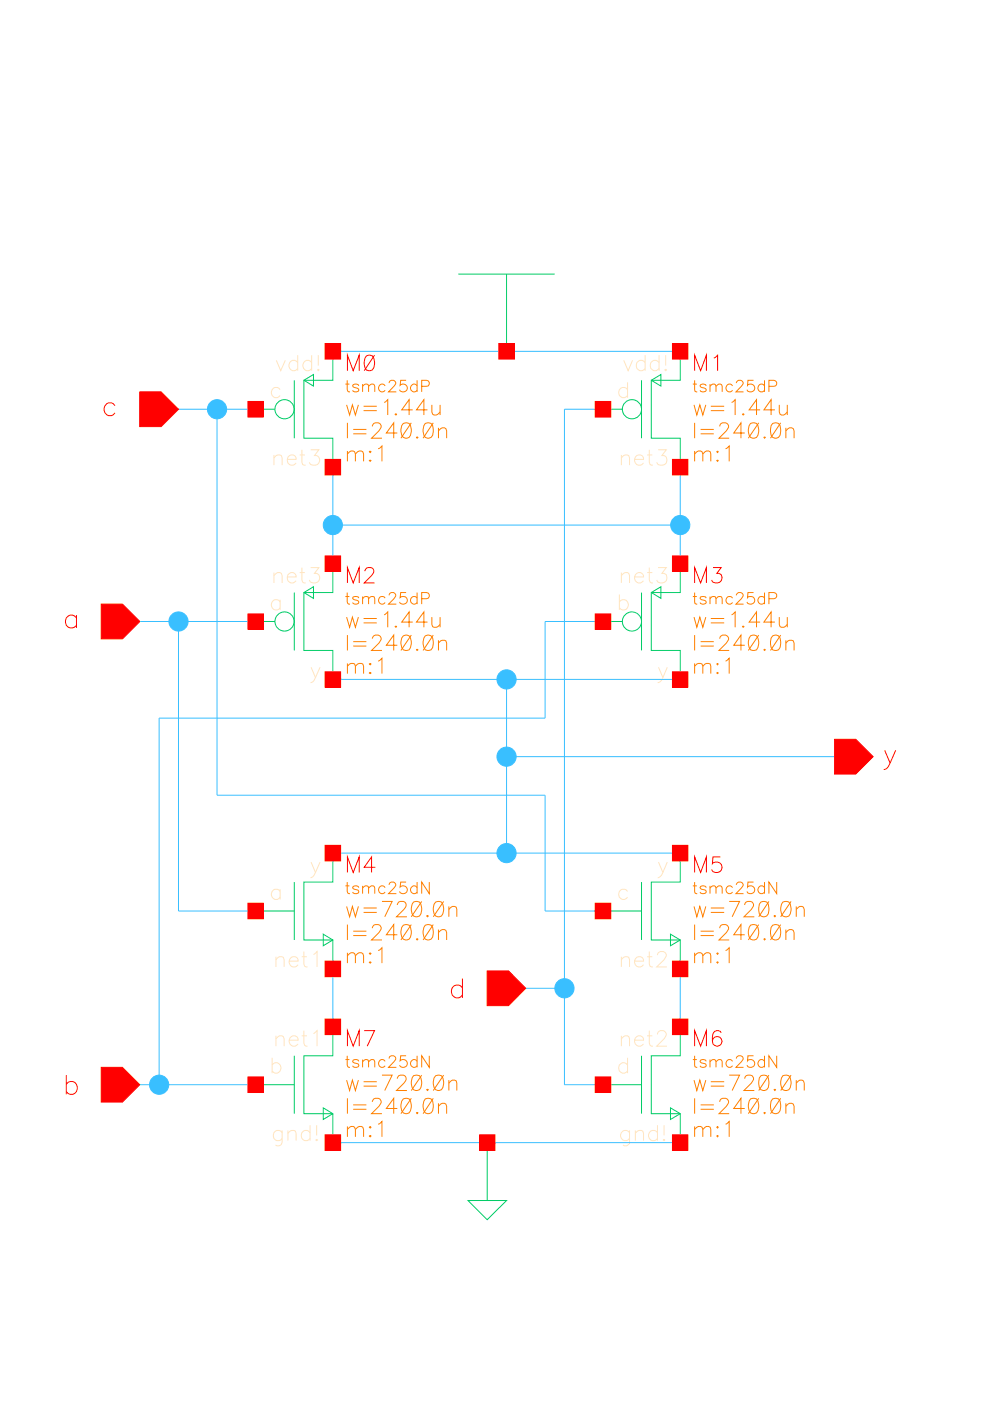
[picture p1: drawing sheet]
<svg xmlns="http://www.w3.org/2000/svg" width="210mm" height="297mm" viewBox="0 0 210 297" stroke-linecap="round" stroke-linejoin="round" font-family="sans-serif">
<g fill="none" stroke="#ff8000" stroke-width=".21">
<path d="M73.2 81.4h.9M73.5 85.8l.6 2.2 .6-2.2 .7 2.2 .6-2.2M73.6 80.6v2l.1 .4 .5 .1M73.7 96.3l.7-.7 .8 .2 .2 .5v1.5M73.7 89.6v3.3M73.7 95.6v2.2M74.9 91h2.8M74.9 92h2.8M75.4 96.3l.8-.7 .7 .2 .2 .5v1.5M76.1 81.8a.73 .73 0 0 0-.7-.4 .73 .73 0 0 0-.6 .4l.1 .2 1 .4 .2 .3a.78 .78 0 0 1-1.3 0M76.9 81.9l.6-.5 .6 .2v1.5M76.9 81.4v1.7"/>
<path d="M77.1 86.1h2.8M77.1 87.1h2.8M78.1 81.9l.6-.5 .6 .2 .2 1.5M78.3 97.6l.2-.1 .2 .1-.2 .2zM78.5 95.6l.2 .2-.2 .2-.2-.2zM79 90.4a.81 .81 0 0 1 .6-.8h.6a.78 .78 0 0 1 .4 1.3l-1.8 2h2.2M80.2 95.2l.8-.6v3.2M81.4 85.3l.8-.6v3.3M81.7 81.8a.78 .78 0 0 0-1.2-.1 .78 .78 0 0 0 0 1.2 .78 .78 0 0 0 1.2-.2M82.5 81.2l.1-.3 .4-.3 .7 .2a.52 .52 0 0 1 .1 .8l-1.4 1.5h1.6M83.8 87.8l.1-.1 .2 .1-.2 .2zM84.2 91.8h-2.3l1.6-2.2v3.3"/>
<path d="M85.5 89.8a1.08 1.08 0 0 1 1.5 .4 2.65 2.65 0 0 1-.3 2.5 1.05 1.05 0 0 1-1.5-.4 2.55 2.55 0 0 1 .3-2.5zM86.1 80.6h-1.1l-.2 1.1a.87 .87 0 0 1 1.4 0 .87 .87 0 0 1-.2 1.3 .87 .87 0 0 1-1.3-.4M87.2 89.6l-2.2 3.3M87.5 86.9h-2.3l1.5-2.2v3.3M88.3 92.7l.1-.1 .2 .1-.2 .2zM88.4 81.8a.78 .78 0 0 0-1.1-.1 .78 .78 0 0 0 0 1.2 .78 .78 0 0 0 1.1-.2M88.4 80.6v2.5M89.4 81.9l1.4-.1a.67 .67 0 0 0 .2-.7 .67 .67 0 0 0-.6-.5h-1v2.5M90.2 89.8a1.14 1.14 0 0 1 1.5 .4 2.83 2.83 0 0 1-.3 2.5 1.01 1.01 0 0 1-1.5-.4 2.68 2.68 0 0 1 .3-2.5zM90.6 86.9h-2.3l1.6-2.2v3.3M91.6 85.8v1.6l.1 .4 .8 .2 .8-.6M91.9 89.6l-2.2 3.3"/>
<path d="M93 91.3l.8-.6 .7 .2 .2 .4v1.6M93 90.7v2.2M93.3 85.8v2.2M146.9 81.4h.8M147.2 85.8l.5 2.2 .7-2.2 .6 2.2 .6-2.2M147.3 96.3l.8-.7 .7 .2 .2 .5v1.5M147.3 80.6v2l.1 .4 .4 .1M147.3 89.6v3.3M147.3 95.6v2.2M148.5 91h2.8M148.5 92h2.8M149 96.3l.8-.7 .8 .2 .1 2"/>
<path d="M149.7 81.8a.74 .74 0 0 0-1.3 0l.4 .4 .8 .2 .1 .3a.79 .79 0 0 1-1.3 0M150.5 81.9l.6-.5 .6 .2 .1 1.5M150.5 81.4v1.7M150.7 86.1h2.8M150.7 87.1h2.8M151.8 81.9l.6-.5 .6 .2 .1 1.5M152 97.6l.1-.1 .2 .1-.2 .2zM152.1 95.6l.2 .2-.2 .2-.1-.2zM152.6 90.4a.72 .72 0 0 1 .6-.8h.6a.78 .78 0 0 1 .5 1.3l-1.9 2h2.2M153.8 95.2l.8-.6v3.2M155.1 85.3l.8-.6v3.3M155.3 81.8a.78 .78 0 0 0-1.1-.1 .78 .78 0 0 0 0 1.2 .78 .78 0 0 0 1.1-.2"/>
<path d="M156.1 81.2l.2-.3 .3-.3a.79 .79 0 0 1 1 .5v.3l-.4 .5-1.2 1.2h1.6M157.4 87.8l.2-.1 .1 .1-.1 .2zM157.9 91.8h-2.3l1.5-2.2v3.3M159.1 89.8a1.12 1.12 0 0 1 1.6 .4 2.65 2.65 0 0 1-.3 2.5 1.04 1.04 0 0 1-1.6-.4 2.68 2.68 0 0 1 .3-2.5zM159.8 80.6h-1.2l-.1 1.1a.87 .87 0 0 1 1.3 0 .87 .87 0 0 1-.2 1.3 .87 .87 0 0 1-1.2-.4M160.9 89.6l-2.2 3.3M161.2 86.9h-2.4l1.6-2.2v3.3M162 92.7l.1-.1 .2 .1-.2 .2zM162.1 81.8a.78 .78 0 0 0-1.2-.1 .78 .78 0 0 0 0 1.2 .78 .78 0 0 0 1.2-.2M162.1 80.6v2.5M163 81.9h1.1a.64 .64 0 0 0 .6-.6 .64 .64 0 0 0-.6-.7h-1.1v2.5M163.8 89.8a1.14 1.14 0 0 1 1.6 .4 2.83 2.83 0 0 1-.3 2.5 1.05 1.05 0 0 1-1.6-.4 2.87 2.87 0 0 1 .3-2.5z"/>
<path d="M164.3 86.9h-2.3l1.5-2.2v3.3M165.2 85.8v1.6l.2 .4 .8 .2 .7-.6M165.5 89.6l-2.1 3.3M166.6 91.3l.8-.6 .8 .2 .2 .4v1.6M166.6 90.7v2.2M166.9 85.8v2.2M73.2 126.5h.9M73.5 130.8l.6 2.2 .6-2.2 .7 2.2 .6-2.2M73.6 125.6v2l.1 .4 .5 .1M73.7 134.6v3.3M74.9 136h2.8M74.9 137h2.8"/>
<path d="M76.1 126.8a.78 .78 0 0 0-1.3 0l.3 .4 .8 .2 .2 .3a.78 .78 0 0 1-1.3 0M76.9 126.9a.86 .86 0 0 1 1.2-.3v1.5M76.9 126.5v1.6M77.1 131.1h2.8M77.1 132.1h2.8M78.1 126.9l.6-.4 .6 .1 .2 1.5M79 135.4a.81 .81 0 0 1 .6-.8h.6a.78 .78 0 0 1 .4 1.3l-1.8 2h2.2M81.4 130.4l.8-.7v3.3M81.7 126.8a.78 .78 0 0 0-1.2-.1 .78 .78 0 0 0 0 1.2 .78 .78 0 0 0 1.2-.2M82.5 126.2l.1-.3 .4-.3 .7 .2a.52 .52 0 0 1 .1 .8l-1.4 1.5h1.6M83.8 132.9l.1-.2 .2 .2-.2 .1zM84.2 136.8h-2.3l1.6-2.2v3.3"/>
<path d="M85.5 134.8a1.01 1.01 0 0 1 1.5 .5 2.68 2.68 0 0 1-.3 2.5 1.11 1.11 0 0 1-1.5-.5 2.45 2.45 0 0 1 .3-2.5zM86.1 125.6h-1.1l-.2 1.1a.87 .87 0 0 1 1.4 0 .87 .87 0 0 1-.2 1.3 .87 .87 0 0 1-1.3-.4M87.2 134.6l-2.2 3.3M87.5 131.9h-2.3l1.5-2.2v3.3M88.4 137.6l.2 .2-.2 .1-.1-.1zM88.4 126.8a.78 .78 0 0 0-1.1-.1 .78 .78 0 0 0 0 1.2 .78 .78 0 0 0 1.1-.2M88.4 125.6v2.5M89.4 126.9h1a.67 .67 0 0 0 .6-.4 .67 .67 0 0 0-.2-.7l-1.4-.2v2.5M90.2 134.8a1.05 1.05 0 0 1 1.5 .5 2.87 2.87 0 0 1-.3 2.5 1.06 1.06 0 0 1-1.5-.5 2.58 2.58 0 0 1 .3-2.5zM90.6 131.9h-2.3l1.6-2.2v3.3M91.6 130.8v1.6l.1 .5a1.14 1.14 0 0 0 1.6-.5M91.9 134.6l-2.2 3.3"/>
<path d="M93 136.3a1.14 1.14 0 0 1 1.5-.4l.2 .4v1.6M93 135.7v2.2M93.3 130.8v2.2M146.9 126.5h.8M147.2 130.8l.5 2.2 .7-2.2 .6 2.2 .6-2.2M147.3 125.6v2l.1 .4 .4 .1M147.3 134.6v3.3M148.5 136h2.8M148.5 137h2.8M149.7 126.8a.79 .79 0 0 0-1.3 0l.4 .4 .8 .2 .1 .3a.79 .79 0 0 1-1.3 0M150.5 126.9l.4-.3h.8l.1 1.5M150.5 126.5v1.6"/>
<path d="M150.7 131.1h2.8M150.7 132.1h2.8M151.8 126.9l.6-.4 .6 .1 .1 1.5M152.6 135.4a.72 .72 0 0 1 .6-.8h.6a.78 .78 0 0 1 .5 1.3l-1.9 2h2.2M155.1 130.4l.8-.7v3.3M155.3 126.8a.78 .78 0 0 0-1.1-.1 .78 .78 0 0 0 0 1.2 .78 .78 0 0 0 1.1-.2M156.1 126.2l.3-.4 .7-.2a.6 .6 0 0 1 .3 1l-1.4 1.5h1.6M157.6 132.7l.1 .2-.1 .1-.2-.1zM157.9 136.8h-2.3l1.5-2.2v3.3M159.1 134.8a1.04 1.04 0 0 1 1.6 .5 2.68 2.68 0 0 1-.3 2.5 1.09 1.09 0 0 1-1.6-.5 2.58 2.58 0 0 1 .3-2.5zM159.8 125.6h-1.2l-.1 1.1a.87 .87 0 0 1 1.3 0 .87 .87 0 0 1-.2 1.3 .87 .87 0 0 1-1.2-.4M160.9 134.6l-2.2 3.3"/>
<path d="M161.2 131.9h-2.4l1.6-2.2v3.3M162.1 137.6l.2 .2-.2 .1-.1-.1zM162.1 126.8a.78 .78 0 0 0-1.2-.1 .78 .78 0 0 0 0 1.2 .78 .78 0 0 0 1.2-.2M162.1 125.6v2.5M163 126.9h1.1a.66 .66 0 0 0 .6-.6 .66 .66 0 0 0-.6-.7h-1.1v2.5M163.8 134.8a1.05 1.05 0 0 1 1.6 .5 2.87 2.87 0 0 1-.3 2.5 1.11 1.11 0 0 1-1.6-.5 2.76 2.76 0 0 1 .3-2.5zM164.3 131.9h-2.3l1.5-2.2v3.3M165.2 130.8v1.6l.2 .5 .8 .1 .7-.6M165.5 134.6l-2.1 3.3M166.6 136.3l.8-.6 .8 .2 .2 .4v1.6M166.6 135.7v2.2M166.9 130.8v2.2"/>
<path d="M73.7 141.3l.7-.6 .8 .1 .2 .5v1.5M73.7 140.7v2.1M75.4 141.3a1.14 1.14 0 0 1 1.5-.5l.2 .5v1.5M78.3 140.8l.2-.1 .2 .1-.2 .2zM78.3 142.7l.2-.2 .2 .2-.2 .1zM80.2 140.2l.8-.6v3.2M147.3 141.3a1.14 1.14 0 0 1 1.5-.5l.2 .5v1.5M147.3 140.7v2.1M149 141.3l.8-.6 .8 .1 .1 2M152 140.8l.1-.1 .2 .1-.2 .2zM152 142.7l.1-.2 .2 .2-.2 .1zM153.8 140.2l.8-.6v3.2"/>
<path d="M73.2 187.8h.9M73.5 192.2l.6 2.2 .6-2.2 .7 2.2 .6-2.2M73.6 187v2l.1 .3 .5 .2M73.7 196v3.3M74.9 197.4h2.8M74.9 198.4h2.8M76.1 188.2a.73 .73 0 0 0-.7-.4 .73 .73 0 0 0-.6 .4l.3 .3 .8 .3 .2 .3a.78 .78 0 0 1-1.3 0M76.9 188.3l.6-.5 .6 .1v1.6M76.9 187.8v1.7M77.1 192.5h2.8M77.1 193.4h2.8M78.1 188.3l.6-.5 .6 .1 .2 1.6"/>
<path d="M79 196.8a.81 .81 0 0 1 .6-.8h.6a.78 .78 0 0 1 .4 1.3l-1.8 2h2.2M81 191.1h2.1l-1.5 3.3M81.7 188.2a.78 .78 0 0 0-1.2-.1 .78 .78 0 0 0 0 1.1 .78 .78 0 0 0 1.2-.1M82.5 187.6l.1-.3 .4-.3 .7 .1a.52 .52 0 0 1 .1 .8l-1.4 1.6h1.6M84.2 198.2h-2.3l1.6-2.2v3.3M84.2 191.9a.81 .81 0 0 1 .7-.8h.6a.78 .78 0 0 1 .5 1.2l-1.9 2.1h2.2M85.5 196.2a1.08 1.08 0 0 1 1.5 .4 2.65 2.65 0 0 1-.3 2.5 1.05 1.05 0 0 1-1.5-.4 2.55 2.55 0 0 1 .3-2.5zM86.1 187h-1.1l-.2 1.1a.87 .87 0 0 1 1.4 0 .87 .87 0 0 1-.2 1.3 .87 .87 0 0 1-1.3-.4M87.2 196l-2.2 3.3M87.7 191.2a1.14 1.14 0 0 1 1.5 .5 2.65 2.65 0 0 1-.3 2.5 1.04 1.04 0 0 1-1.5-.5 2.68 2.68 0 0 1 .3-2.5zM88.3 199.1l.1-.1 .2 .1-.2 .2zM88.4 188.2a.78 .78 0 0 0-1.1-.1 .78 .78 0 0 0 0 1.1 .78 .78 0 0 0 1.1-.1"/>
<path d="M88.4 187v2.5M89.4 191.1l-2.2 3.3M90.2 196.2a1.14 1.14 0 0 1 1.5 .4 2.83 2.83 0 0 1-.3 2.5 1.01 1.01 0 0 1-1.5-.4 2.68 2.68 0 0 1 .3-2.5zM90.5 194.2l.1-.1 .2 .1-.2 .2zM91 187v2.5l-1.6-2.5v2.5M91.9 196l-2.2 3.3M92.4 191.2a1.08 1.08 0 0 1 1.5 .5 2.65 2.65 0 0 1-.3 2.5 1.05 1.05 0 0 1-1.6-.5 2.55 2.55 0 0 1 .4-2.5zM93 197.7l.8-.6 .7 .2 .2 .4v1.6M93 197.1v2.2M94.1 191.1l-2.2 3.3M95.2 192.8l.7-.6 .8 .1 .2 2.1M95.2 192.2v2.2"/>
<path d="M146.9 187.8h.8M147.2 192.2l.5 2.2 .7-2.2 .6 2.2 .6-2.2M147.3 187v2l.1 .3 .4 .2M147.3 196v3.3M148.5 197.4h2.8M148.5 198.4h2.8M149.7 188.2a.74 .74 0 0 0-1.3 0 1.27 1.27 0 0 0 1.2 .6l.1 .3a.79 .79 0 0 1-1.3 0M150.5 188.3l.6-.5 .6 .1 .1 1.6M150.5 187.8v1.7M150.7 192.5h2.8M150.7 193.4h2.8M151.8 188.3l.6-.5 .6 .1 .1 1.6"/>
<path d="M152.6 196.8a.72 .72 0 0 1 .6-.8h.6a.78 .78 0 0 1 .5 1.3l-1.9 2h2.2M154.6 191.1h2.2l-1.6 3.3M155.3 188.2a.78 .78 0 0 0-1.1-.1 .78 .78 0 0 0 0 1.1 .78 .78 0 0 0 1.1-.1M156.1 187.6l.3-.5 .7-.1a.6 .6 0 0 1 .3 .9l-1.4 1.6h1.6M157.9 198.2h-2.3l1.5-2.2v3.3M157.9 191.9a.71 .71 0 0 1 .6-.8h.6a.78 .78 0 0 1 .5 1.2l-1.9 2.1h2.2M159.1 196.2a1.12 1.12 0 0 1 1.6 .4 2.65 2.65 0 0 1-.3 2.5 1.04 1.04 0 0 1-1.6-.4 2.68 2.68 0 0 1 .3-2.5zM159.8 187h-1.2l-.1 1.1a.87 .87 0 0 1 1.3 0 .87 .87 0 0 1-.2 1.3 .87 .87 0 0 1-1.2-.4M160.9 196l-2.2 3.3M161.3 191.2a1.14 1.14 0 0 1 1.6 .5 2.83 2.83 0 0 1-.3 2.5 1.05 1.05 0 0 1-1.6-.5 2.87 2.87 0 0 1 .3-2.5zM162.1 199l.2 .1-.2 .2-.1-.2zM162.1 188.2a.78 .78 0 0 0-1.2-.1 .78 .78 0 0 0 0 1.1 .78 .78 0 0 0 1.2-.1"/>
<path d="M162.1 187v2.5M163 191.1l-2.1 3.3M163.8 196.2a1.14 1.14 0 0 1 1.6 .4 2.83 2.83 0 0 1-.3 2.5 1.05 1.05 0 0 1-1.6-.4 2.87 2.87 0 0 1 .3-2.5zM164.1 194.2l.2-.1 .1 .1-.1 .2zM164.7 187v2.5l-1.7-2.5v2.5M165.5 196l-2.1 3.3M166 191.2a1.12 1.12 0 0 1 1.6 .5 2.65 2.65 0 0 1-.3 2.5 1.04 1.04 0 0 1-1.6-.5 2.68 2.68 0 0 1 .3-2.5zM166.6 197.7l.8-.6 .8 .2 .2 .4v1.6M166.6 197.1v2.2M167.7 191.1l-2.2 3.3M168.8 192.8l.8-.6 .7 .1 .2 .5v1.6M168.8 192.2v2.2"/>
<path d="M73.7 202.6l.7-.6 .8 .2 .2 .4v1.6M73.7 202v2.2M75.4 202.6l.8-.6 .7 .2 .2 .4v1.6M78.3 202.2l.2-.2 .2 .2-.2 .1zM78.3 204l.2-.1 .2 .1-.2 .2zM80.2 201.5l.8-.6v3.3M147.3 202.6l.8-.6 .7 .2 .2 .4v1.6M147.3 202v2.2M149 202.6l.8-.6 .8 .2 .1 2M152 204l.1-.1 .2 .1-.2 .2zM152.1 202l.2 .2-.2 .1-.1-.1zM153.8 201.5l.8-.6v3.3"/>
<path d="M73.2 224.6h.9M73.5 229l.6 2.2 .6-2.2 .7 2.2 .6-2.2M73.6 223.8v2l.1 .4 .5 .1M73.7 239.5l.7-.7 .8 .2 .2 .5v1.5M73.7 232.9v3.2M73.7 238.8v2.2M74.9 234.3h2.8M74.9 235.2h2.8M75.4 239.5l.8-.7 .7 .2 .2 .5v1.5M76.1 225a.73 .73 0 0 0-.7-.4 .73 .73 0 0 0-.6 .4l.3 .4 .8 .2 .2 .4a.78 .78 0 0 1-1.3 0M76.9 225.1l.6-.5 .6 .2v1.5M76.9 224.6v1.7"/>
<path d="M77.1 229.3h2.8M77.1 230.3h2.8M78.1 225.1l.6-.5 .6 .2 .2 1.5M78.3 239l.2-.2 .2 .2-.2 .2zM79 233.6a.81 .81 0 0 1 .6-.7h.6a.78 .78 0 0 1 .4 1.2l-1.8 2h2.2M80.2 238.4l.8-.6v3.2M81 228h2.1l-1.5 3.2M81.7 225a.78 .78 0 0 0-1.2-.1 .78 .78 0 0 0 0 1.2 .78 .78 0 0 0 1.2-.1M82.5 224.4a.5 .5 0 0 1 .5-.6h.4a.58 .58 0 0 1 .4 1l-1.4 1.5h1.6M84.2 235h-2.3l1.6-2.1v3.2M84.2 228.7a.81 .81 0 0 1 .7-.7h.6a.78 .78 0 0 1 .5 1.2l-1.9 2h2.2M85.5 233a1.08 1.08 0 0 1 1.5 .5 2.65 2.65 0 0 1-.3 2.5 1.05 1.05 0 0 1-1.5-.5 2.55 2.55 0 0 1 .3-2.5z"/>
<path d="M86.1 223.8h-1.1l-.2 1.1a.87 .87 0 0 1 1.4 0 .87 .87 0 0 1-.2 1.3 .87 .87 0 0 1-1.3-.4M87.2 232.9l-2.2 3.2M87.7 228.1a1.14 1.14 0 0 1 1.5 .4 2.65 2.65 0 0 1-.3 2.5 1.04 1.04 0 0 1-1.5-.4 2.68 2.68 0 0 1 .3-2.5zM88.3 236l.1-.2 .2 .2-.2 .1zM88.4 225a.78 .78 0 0 0-1.1-.1 .78 .78 0 0 0 0 1.2 .78 .78 0 0 0 1.1-.1M88.4 223.8v2.5M89.4 228l-2.2 3.2M90.2 233a1.14 1.14 0 0 1 1.5 .5 2.83 2.83 0 0 1-.3 2.5 1.01 1.01 0 0 1-1.5-.5 2.68 2.68 0 0 1 .3-2.5zM90.5 231l.1-.1 .2 .1-.2 .2zM91 223.8v2.5l-1.6-2.5v2.5M91.9 232.9l-2.2 3.2M92.4 228.1a1.08 1.08 0 0 1 1.5 .4 2.65 2.65 0 0 1-.3 2.5 1.05 1.05 0 0 1-1.6-.4 2.55 2.55 0 0 1 .4-2.5z"/>
<path d="M93 234.6l.8-.7 .7 .2 .2 .5v1.5M93 233.9v2.2M94.1 228l-2.2 3.2M95.2 229.6l.7-.6 .8 .2 .2 2M95.2 229v2.2M146.9 224.6h.8M147.2 229l.5 2.2 .7-2.2 .6 2.2 .6-2.2M147.3 239.5l.8-.7 .7 .2 .2 .5v1.5M147.3 223.8v2l.1 .4 .4 .1M147.3 232.9v3.2M147.3 238.8v2.2M148.5 234.3h2.8"/>
<path d="M148.5 235.2h2.8M149 239.5l.8-.7 .8 .2 .1 2M149.7 225a.74 .74 0 0 0-1.3 0 1.27 1.27 0 0 0 1.2 .6l.1 .4a.79 .79 0 0 1-1.3 0M150.5 225.1l.6-.5 .6 .2 .1 1.5M150.5 224.6v1.7M150.7 229.3h2.8M150.7 230.3h2.8M151.8 225.1l.6-.5 .6 .2 .1 1.5M152.1 238.8l.2 .2-.2 .2-.1-.2zM152.6 233.6a.72 .72 0 0 1 .6-.7h.6a.78 .78 0 0 1 .5 1.2l-1.9 2h2.2M153.8 238.4l.8-.6v3.2M154.6 228h2.2l-1.6 3.2"/>
<path d="M155.3 225a.78 .78 0 0 0-1.1-.1 .78 .78 0 0 0 0 1.2 .78 .78 0 0 0 1.1-.1M156.1 224.4l.2-.3a.79 .79 0 0 1 1.3 .2v.3l-.4 .5-1.2 1.2h1.6M157.9 235h-2.3l1.5-2.1v3.2M157.9 228.7a.71 .71 0 0 1 .6-.7h.6a.78 .78 0 0 1 .5 1.2l-1.9 2h2.2M159.1 233a1.12 1.12 0 0 1 1.6 .5 2.65 2.65 0 0 1-.3 2.5 1.04 1.04 0 0 1-1.6-.5 2.68 2.68 0 0 1 .3-2.5zM159.8 223.8h-1.2l-.1 1.1a.87 .87 0 0 1 1.3 0 .87 .87 0 0 1-.2 1.3 .87 .87 0 0 1-1.2-.4M160.9 232.9l-2.2 3.2M161.3 228.1a1.14 1.14 0 0 1 1.6 .4 2.83 2.83 0 0 1-.3 2.5 1.05 1.05 0 0 1-1.6-.4 2.87 2.87 0 0 1 .3-2.5zM162.1 235.8l.2 .2-.2 .1-.1-.1zM162.1 225a.78 .78 0 0 0-1.2-.1 .78 .78 0 0 0 0 1.2 .78 .78 0 0 0 1.2-.1M162.1 223.8v2.5M163 228l-2.1 3.2"/>
<path d="M163.8 233a1.14 1.14 0 0 1 1.6 .5 2.83 2.83 0 0 1-.3 2.5 1.05 1.05 0 0 1-1.6-.5 2.87 2.87 0 0 1 .3-2.5zM164.1 231l.2-.1 .1 .1-.1 .2zM164.7 223.8v2.5l-1.7-2.5v2.5M165.5 232.9l-2.1 3.2M166 228.1a1.12 1.12 0 0 1 1.6 .4 2.65 2.65 0 0 1-.3 2.5 1.04 1.04 0 0 1-1.6-.4 2.68 2.68 0 0 1 .3-2.5zM166.6 234.6l.8-.7 .8 .2 .2 .5v1.5M166.6 233.9v2.2M167.7 228l-2.2 3.2M168.8 229.6l.8-.6 .7 .2 .2 .4v1.6M168.8 229v2.2M78.3 240.9l.2-.2 .2 .2-.2 .1zM152 240.9l.1-.2 .2 .2-.2 .1z"/>
</g>
<g fill="none" stroke="#f00" stroke-width=".21">
<path d="M73.7 78.6v-3.3l1.2 3.3 1.3-3.3v3.3M77.7 75.5a1.04 1.04 0 0 1 1.5 .4 2.65 2.65 0 0 1-.2 2.5 1.04 1.04 0 0 1-1.6-.4 2.68 2.68 0 0 1 .3-2.5zM79.4 75.3l-2.2 3.3M147.3 78.6v-3.3l1.2 3.3 1.3-3.3v3.3M151.3 75.9l.8-.6v3.3M73.7 123.6v-3.3l1.2 3.3 1.3-3.3v3.3M77.4 121.1a.81 .81 0 0 1 .6-.8h.7a.78 .78 0 0 1 .4 1.3l-1.9 2h2.2M147.3 123.6v-3.3l1.2 3.3 1.3-3.3v3.3M151.2 120.3h1.7l-.9 1.3a1.05 1.05 0 0 1 1.1 1.2 1.05 1.05 0 0 1-1.4 .8l-.5-.2-.3-.4M73.7 185v-3.3l1.2 3.3 1.3-3.3v3.3M79.6 183.9h-2.4l1.6-2.2v3.3M147.3 185v-3.3l1.2 3.3 1.3-3.3v3.3"/>
<path d="M152.7 181.7h-1.5l-.2 1.4a1.16 1.16 0 0 1 1.8 0 1.16 1.16 0 0 1-.2 1.7 1.16 1.16 0 0 1-1.7-.5M77.2 218.5h2.2l-1.5 3.3M152.9 219a.95 .95 0 0 0-1.4-.3 3.1 3.1 0 0 0-.3 2.6 1.02 1.02 0 0 0 1.6 .2 1.02 1.02 0 0 0-.3-1.6 1.02 1.02 0 0 0-1.5 .8M73.7 221.8v-3.3l1.2 3.3 1.3-3.3v3.3M147.3 221.8v-3.3l1.2 3.3 1.3-3.3v3.3"/>
</g>
<g fill="none" stroke="#ffe6bf" stroke-width=".21">
<path d="M58.6 76.4l.9 2.2 1-2.2M63.1 76.9a1.05 1.05 0 0 0-1.5-.2 1.05 1.05 0 0 0 0 1.6 1.05 1.05 0 0 0 1.5-.2M63.1 75.3v3.3M66.1 76.9a1.05 1.05 0 0 0-1.6-.2 1.05 1.05 0 0 0 0 1.6 1.05 1.05 0 0 0 1.6-.2M66.1 75.3v3.3M67.5 78.3l.1 .1-.1 .2-.1-.2zM67.5 75.3v2.2M132.2 76.4l1 2.2 .9-2.2M136.8 76.9a1.05 1.05 0 0 0-1.6-.2 1.05 1.05 0 0 0 0 1.6 1.05 1.05 0 0 0 1.6-.2M136.8 75.3v3.3M139.7 76.9a1.05 1.05 0 0 0-1.5-.2 1.05 1.05 0 0 0 0 1.6 1.05 1.05 0 0 0 1.5-.2M139.7 75.3v3.3"/>
<path d="M141.1 78.3l.2 .1-.2 .2-.1-.2zM141.1 75.3v2.2M58.1 97.1l.4-.5 .4-.1 .7 .1 .2 .5v1.5M58.1 96.5v2.1M59.4 82.6a1.04 1.04 0 0 0-1.5-.1 1.04 1.04 0 0 0 0 1.5 1.04 1.04 0 0 0 1.5-.2M60.9 97.4h1.9a.96 .96 0 0 0-1.1-1 .96 .96 0 0 0-.8 1.3 1 1 0 0 0 .8 .9 1 1 0 0 0 1.1-.4M63.5 96.5h1.1M64 95.4v2.6l.2 .5 .6 .1M65.9 95.4h1.7l-.9 1.2a1.05 1.05 0 0 1 1.1 1.2 1.05 1.05 0 0 1-1.4 .8l-.5-.1-.3-.5M131.7 97.1l.5-.5 .3-.1 .8 .1 .2 .5v1.5M131.7 96.5v2.1M133.1 82.6a1.04 1.04 0 0 0-1.6-.1 1.04 1.04 0 0 0 0 1.5 1.04 1.04 0 0 0 1.6-.2"/>
<path d="M133.1 81.1v3.2M134.5 97.4h1.9a1.01 1.01 0 0 0-1.4-.9 1.01 1.01 0 0 0-.3 1.7 1.01 1.01 0 0 0 1.7 0M137.2 96.5h1.1M137.7 95.4v2.6l.1 .5 .6 .1M139.5 95.4h1.8l-1 1.2a1.05 1.05 0 0 1 1.1 1.2 1.05 1.05 0 0 1-1.4 .8l-.5-.1-.3-.5M58.1 122l.8-.6 .7 .2 .2 .4v1.6M58.1 121.4v2.2M59.4 127.6a1.04 1.04 0 0 0-1.5-.1 1.04 1.04 0 0 0 0 1.5 1.04 1.04 0 0 0 1.5-.2M59.4 127.2v2.1M60.9 122.3h1.9a.93 .93 0 0 0-1-1 .93 .93 0 0 0-.9 1 1.03 1.03 0 0 0 .6 1.2 1.03 1.03 0 0 0 1.3-.4M63.5 121.4h1.1M64 120.3v2.7l.2 .4 .6 .2"/>
<path d="M65.9 120.3h1.7l-.9 1.3a1.05 1.05 0 0 1 1.1 1.2 1.05 1.05 0 0 1-1.4 .8l-.5-.2-.3-.4M131.3 127.6a1.06 1.06 0 0 1 1.6-.2 1.06 1.06 0 0 1 0 1.6 1.06 1.06 0 0 1-1.6-.2M131.3 126.1v3.2M131.7 122l.8-.6 .8 .2 .2 .4v1.6M131.7 121.4v2.2M134.5 122.3h1.9a.95 .95 0 0 0-.9-1 .95 .95 0 0 0-1 1 1.05 1.05 0 0 0 .7 1.2 1.05 1.05 0 0 0 1.2-.4M137.2 121.4h1.1M137.7 120.3v2.7l.1 .4 .6 .2M139.5 120.3h1.8l-1 1.3a1.02 1.02 0 0 1 1.1 .9 1.02 1.02 0 0 1-.9 1.1 .94 .94 0 0 1-1.3-.6M66 141.5l.9 2.2M67.9 141.5l-1.3 2.8-.3 .3-.5 .1M139.6 141.5l.9 2.2"/>
<path d="M141.5 141.5l-1 2.2a1.18 1.18 0 0 1-1.1 1M59.4 189a1.04 1.04 0 0 0-1.5-.2 1.04 1.04 0 0 0 0 1.6 1.04 1.04 0 0 0 1.5-.2M59.4 188.5v2.2M66 182.8l.9 2.2M67.9 182.8l-1 2.2a1.25 1.25 0 0 1-1.1 1.1M133.1 189a1.04 1.04 0 0 0-1.6-.2 1.04 1.04 0 0 0 0 1.6 1.04 1.04 0 0 0 1.6-.2M139.6 182.8l.9 2.2M141.5 182.8l-1 2.2a1.33 1.33 0 0 1-1.1 1.1M58.5 203.5l.8-.7 .8 .2 .1 .5v1.5M58.5 202.8v2.2M58.5 219.6v2.2M61.3 203.8h1.9a1.01 1.01 0 0 0-1.4-.9 1.01 1.01 0 0 0-.3 1.6 1.01 1.01 0 0 0 1.7 0"/>
<path d="M64 219.6h1.1M64 202.8h1.1M64.4 218.5v2.7l.2 .4 .6 .2M64.4 201.7v2.7l.2 .5 .6 .1M66.5 219.1l.7-.6v3.3M66.5 202.4l.7-.7v3.3M131.7 203.5l.5-.5 .3-.2 .8 .2 .2 .5v1.5M131.7 202.8v2.2M131.7 219.6v2.2M134.5 203.8h1.9a1.01 1.01 0 0 0-1.4-.9 1.01 1.01 0 0 0-.3 1.6 1.01 1.01 0 0 0 1.7 0M137.2 219.6h1.1M137.2 202.8h1.1"/>
<path d="M137.7 218.5v2.7l.1 .4 .6 .2M137.7 201.7v2.7l.1 .5 .6 .1M139.4 219.3a.8 .8 0 0 1 .6-.8h.6a.84 .84 0 0 1 .5 1.3l-1.9 2h2.2M139.4 202.5a.72 .72 0 0 1 .6-.8h.6a.78 .78 0 0 1 .5 1.3l-.3 .5-1.6 1.5h2.2M57.7 225.8a1.05 1.05 0 0 1 1.5-.1 1.05 1.05 0 0 1 0 1.5 1.05 1.05 0 0 1-1.5-.1M57.7 224.3v3.2M58.5 220.2l.8-.6 .8 .2 .1 .4v1.6M59.8 239.7v2.5a.85 .85 0 0 1-.5 .7 .85 .85 0 0 1-.9-.1M61 239.7v2.1M61.3 220.5h1.9a.95 .95 0 0 0-.9-.9 .95 .95 0 0 0-1 .9 1.05 1.05 0 0 0 .6 1.2 1.05 1.05 0 0 0 1.3-.4M65.7 238.6v3.2M67.1 238.6v2.1"/>
<path d="M131.7 220.2l.8-.6 .8 .2 .2 .4v1.6M133.1 225.8a1.05 1.05 0 0 0-1.6-.1 1.05 1.05 0 0 0 0 1.5 1.05 1.05 0 0 0 1.6-.1M133.1 224.3v3.2M133.5 239.7v2.5a.87 .87 0 0 1-1.4 .6M134.5 220.5h1.9a.95 .95 0 0 0-.9-.9 .95 .95 0 0 0-1 .9 1.05 1.05 0 0 0 .7 1.2 1.05 1.05 0 0 0 1.2-.4M134.7 239.7v2.1M139.4 238.6v3.2M140.8 238.6v2.1M59.8 240.1a1.04 1.04 0 0 0-1.5-.1 1.04 1.04 0 0 0 0 1.5 1.04 1.04 0 0 0 1.5-.1M61 240.3a1.14 1.14 0 0 1 1.6-.5l.2 .5v1.5M65.7 240.1a1.04 1.04 0 0 0-1.5-.1 1.04 1.04 0 0 0 0 1.5 1.04 1.04 0 0 0 1.5-.1M67 241.7l.1-.2 .2 .2-.2 .1z"/>
<path d="M133.5 240.1a1.06 1.06 0 0 0-1.6-.1 1.06 1.06 0 0 0 0 1.5 1.06 1.06 0 0 0 1.6-.1M134.7 240.3a1.14 1.14 0 0 1 1.6-.5l.1 .5v1.5M139.4 240.1a1.06 1.06 0 0 0-1.6-.1 1.06 1.06 0 0 0 0 1.5 1.06 1.06 0 0 0 1.6-.1M140.6 241.7l.2-.2 .1 .2-.1 .1z"/>
</g>
<g fill="none" stroke="#0c6" stroke-width=".21">
<path d="M97.2 58.1h20.4M107.4 58.1v16.4M70.6 74.5v6.1h-6.2v12.3h6.2v6.1M144.2 74.5v6.1h-6.1v12.3h6.1v6.1M54.2 86.8h4.1M62.4 80.6v12.3M64.4 80.6l2.1-1.2v2.5zM127.8 86.8h4.2M136 80.6v12.3M138.1 80.6l2-1.2v2.5zM70.6 119.5v6.1h-6.2v12.3h6.2v6.1M144.2 119.5v6.1h-6.1v12.3h6.1v6.1"/>
<path d="M54.2 131.8h4.1M62.4 125.6v12.3M64.4 125.6l2.1-1.2v2.5zM127.8 131.8h4.2M136 125.6v12.3M138.1 125.6l2-1.2v2.5zM54.2 193.2h8.2M62.4 187v12.3M68.5 198.1l2.1 1.2-2.1 1.2zM70.6 180.9v6.1h-6.2v12.3h6.2v6.1M127.8 193.2h8.2M136 187v12.3"/>
<path d="M142.2 198.1l2 1.2-2 1.2zM144.2 180.9v6.1h-6.1v12.3h6.1v6.1M70.6 217.7v6.1h-6.2v12.3h6.2v6.2M144.2 217.7v6.1h-6.1v12.3h6.1v6.2M54.2 230h8.2M62.4 223.8v12.3M68.5 234.9l2.1 1.2-2.1 1.2zM127.8 230h8.2M136 223.8v12.3M142.2 234.9l2 1.2-2 1.2zM99.2 254.5h8.2l-4.1 4.1zM103.3 242.3v12.2"/>
<circle cx="60.3" cy="86.8" r="2.03"/>
<circle cx="134" cy="86.8" r="2.03"/>
<circle cx="60.3" cy="131.8" r="2.03"/>
<circle cx="134" cy="131.8" r="2.03"/>
</g>
<path d="M33.7 152.3v77.7h-4.1" fill="none" stroke="#39bfff" stroke-width=".21"/>
<circle cx="33.7" cy="230" r="2.03" fill="#39bfff"/>
<g fill="none" stroke="#39bfff" stroke-width=".21">
<path d="M29.6 131.8h8.2v61.4"/>
<circle cx="33.7" cy="230" r="2.03"/>
</g>
<circle cx="37.8" cy="131.8" r="2.03" fill="#39bfff"/>
<g fill="none" stroke="#39bfff" stroke-width=".21">
<path d="M37.8 86.8h8.2v81.8"/>
<circle cx="37.8" cy="131.8" r="2.03"/>
</g>
<circle cx="46" cy="86.8" r="2.03" fill="#39bfff"/>
<g fill="none" stroke="#39bfff" stroke-width=".21">
<path d="M46 86.8h8.2M70.6 99v20.5M37.8 131.8h16.4M37.8 193.2h16.4M70.6 205.4v12.3M33.7 230h20.5"/>
<circle cx="46" cy="86.8" r="2.03"/>
</g>
<circle cx="70.6" cy="111.3" r="2.03" fill="#39bfff"/>
<g fill="none" stroke="#39bfff" stroke-width=".21">
<path d="M70.6 74.5h36.8M70.6 144h36.8v36.9h-36.8M70.6 242.3h32.7"/>
<circle cx="70.6" cy="111.3" r="2.03"/>
</g>
<circle cx="107.4" cy="160.4" r="2.03" fill="#39bfff"/>
<circle cx="107.4" cy="160.4" r="2.03" fill="none" stroke="#39bfff" stroke-width=".21"/>
<circle cx="107.4" cy="144" r="2.03" fill="#39bfff"/>
<circle cx="107.4" cy="144" r="2.03" fill="none" stroke="#39bfff" stroke-width=".21"/>
<circle cx="107.4" cy="180.9" r="2.03" fill="#39bfff"/>
<g fill="none" stroke="#39bfff" stroke-width=".21">
<path d="M119.7 86.8v143.2M115.6 131.8v20.5h-81.9M46 168.6h69.6v24.6M111.5 209.5h8.2"/>
<circle cx="107.4" cy="180.9" r="2.03"/>
</g>
<circle cx="119.7" cy="209.5" r="2.03" fill="#39bfff"/>
<g fill="none" stroke="#39bfff" stroke-width=".21">
<path d="M107.4 74.5h36.8M119.7 86.8h8.1M144.2 99v20.5M70.6 111.3h73.6M115.6 131.8h12.2M107.4 144h36.8M107.4 180.9h36.8M115.6 193.2h12.2M144.2 205.4v12.3M119.7 230h8.1M103.3 242.3h40.9"/>
<circle cx="119.7" cy="209.5" r="2.03"/>
</g>
<circle cx="144.2" cy="111.3" r="2.03" fill="#39bfff"/>
<g fill="none" stroke="#39bfff" stroke-width=".21">
<path d="M107.4 160.4h73.7"/>
<circle cx="144.2" cy="111.3" r="2.03"/>
</g>
<path d="M24.4 86a1.34 1.34 0 0 0-2.3 .4 1.34 1.34 0 0 0 1.5 1.7l.8-.6M16.2 131a1.34 1.34 0 0 0-2.3 .3 1.34 1.34 0 0 0 1.5 1.8l.8-.5M16.2 130.4v2.7M187.6 159.1l1.1 2.7M189.9 159.1l-1.6 3.4-.3 .5-.6 .1M98 209.4a1.31 1.31 0 0 0-1.7-.3 1.31 1.31 0 0 0-.4 1.8 1.31 1.31 0 0 0 1.8 .5l.3-.4M98 207.5v4.1M14.1 229.9a1.34 1.34 0 0 1 2.3 .3 1.34 1.34 0 0 1-1.5 1.8l-.5-.2-.3-.4M14.1 228v4" fill="none" stroke="#f00" stroke-width=".21"/>
<path d="M101.7 240.6h3.2v3.3h-3.2z" fill="#f00"/>
<path d="M101.7 240.6h3.2v3.3h-3.2z" fill="none" stroke="#f00" stroke-width=".21"/>
<path d="M21.5 226.3h4.5l3.6 3.7-3.6 3.7h-4.5z" fill="#f00"/>
<path d="M21.5 226.3h4.5l3.6 3.7-3.6 3.7h-4.5z" fill="none" stroke="#f00" stroke-width=".21"/>
<path d="M126.2 228.3h3.3v3.3h-3.3z" fill="#f00"/>
<path d="M126.2 228.3h3.3v3.3h-3.3z" fill="none" stroke="#f00" stroke-width=".21"/>
<path d="M142.6 240.6h3.2v3.3h-3.2z" fill="#f00"/>
<path d="M142.6 240.6h3.2v3.3h-3.2z" fill="none" stroke="#f00" stroke-width=".21"/>
<path d="M142.6 216.1h3.2v3.3h-3.2z" fill="#f00"/>
<path d="M142.6 216.1h3.2v3.3h-3.2z" fill="none" stroke="#f00" stroke-width=".21"/>
<path d="M52.6 228.3h3.2v3.3h-3.2z" fill="#f00"/>
<path d="M52.6 228.3h3.2v3.3h-3.2z" fill="none" stroke="#f00" stroke-width=".21"/>
<path d="M68.9 240.6h3.3v3.3h-3.3z" fill="#f00"/>
<path d="M68.9 240.6h3.3v3.3h-3.3z" fill="none" stroke="#f00" stroke-width=".21"/>
<path d="M68.9 216.1h3.3v3.3h-3.3z" fill="#f00"/>
<path d="M68.9 216.1h3.3v3.3h-3.3z" fill="none" stroke="#f00" stroke-width=".21"/>
<path d="M103.3 205.9h4.5l3.7 3.6-3.7 3.7h-4.5z" fill="#f00"/>
<path d="M103.3 205.9h4.5l3.7 3.6-3.7 3.7h-4.5z" fill="none" stroke="#f00" stroke-width=".21"/>
<path d="M52.6 191.5h3.2v3.3h-3.2z" fill="#f00"/>
<path d="M52.6 191.5h3.2v3.3h-3.2z" fill="none" stroke="#f00" stroke-width=".21"/>
<path d="M68.9 203.8h3.3v3.3h-3.3z" fill="#f00"/>
<path d="M68.9 203.8h3.3v3.3h-3.3z" fill="none" stroke="#f00" stroke-width=".21"/>
<path d="M68.9 179.2h3.3v3.3h-3.3z" fill="#f00"/>
<path d="M68.9 179.2h3.3v3.3h-3.3z" fill="none" stroke="#f00" stroke-width=".21"/>
<path d="M126.2 191.5h3.3v3.3h-3.3z" fill="#f00"/>
<path d="M126.2 191.5h3.3v3.3h-3.3z" fill="none" stroke="#f00" stroke-width=".21"/>
<path d="M142.6 203.8h3.2v3.3h-3.2z" fill="#f00"/>
<path d="M142.6 203.8h3.2v3.3h-3.2z" fill="none" stroke="#f00" stroke-width=".21"/>
<path d="M142.6 179.2h3.2v3.3h-3.2z" fill="#f00"/>
<path d="M142.6 179.2h3.2v3.3h-3.2z" fill="none" stroke="#f00" stroke-width=".21"/>
<path d="M177 156.7h4.4l3.7 3.7-3.7 3.7h-4.4z" fill="#f00"/>
<path d="M177 156.7h4.4l3.7 3.7-3.7 3.7h-4.4z" fill="none" stroke="#f00" stroke-width=".21"/>
<path d="M21.5 128.1h4.5l3.6 3.7-3.6 3.7h-4.5z" fill="#f00"/>
<path d="M21.5 128.1h4.5l3.6 3.7-3.6 3.7h-4.5z" fill="none" stroke="#f00" stroke-width=".21"/>
<path d="M52.6 130.2h3.2v3.2h-3.2z" fill="#f00"/>
<path d="M52.6 130.2h3.2v3.2h-3.2z" fill="none" stroke="#f00" stroke-width=".21"/>
<path d="M68.9 117.9h3.3v3.2h-3.3z" fill="#f00"/>
<path d="M68.9 117.9h3.3v3.2h-3.3z" fill="none" stroke="#f00" stroke-width=".21"/>
<path d="M68.9 142.4h3.3v3.3h-3.3z" fill="#f00"/>
<path d="M68.9 142.4h3.3v3.3h-3.3z" fill="none" stroke="#f00" stroke-width=".21"/>
<path d="M126.2 130.2h3.3v3.2h-3.3z" fill="#f00"/>
<path d="M126.2 130.2h3.3v3.2h-3.3z" fill="none" stroke="#f00" stroke-width=".21"/>
<path d="M142.6 117.9h3.2v3.2h-3.2z" fill="#f00"/>
<path d="M142.6 117.9h3.2v3.2h-3.2z" fill="none" stroke="#f00" stroke-width=".21"/>
<path d="M142.6 142.4h3.2v3.3h-3.2z" fill="#f00"/>
<path d="M142.6 142.4h3.2v3.3h-3.2z" fill="none" stroke="#f00" stroke-width=".21"/>
<path d="M29.6 83.1h4.6l3.6 3.7-3.6 3.7h-4.6z" fill="#f00"/>
<path d="M29.6 83.1h4.6l3.6 3.7-3.6 3.7h-4.6z" fill="none" stroke="#f00" stroke-width=".21"/>
<path d="M52.6 85.1h3.2v3.3h-3.2z" fill="#f00"/>
<path d="M52.6 85.1h3.2v3.3h-3.2z" fill="none" stroke="#f00" stroke-width=".21"/>
<path d="M68.9 72.8h3.3v3.3h-3.3z" fill="#f00"/>
<path d="M68.9 72.8h3.3v3.3h-3.3z" fill="none" stroke="#f00" stroke-width=".21"/>
<path d="M68.9 97.4h3.3v3.3h-3.3z" fill="#f00"/>
<path d="M68.9 97.4h3.3v3.3h-3.3z" fill="none" stroke="#f00" stroke-width=".21"/>
<path d="M126.2 85.1h3.3v3.3h-3.3z" fill="#f00"/>
<path d="M126.2 85.1h3.3v3.3h-3.3z" fill="none" stroke="#f00" stroke-width=".21"/>
<path d="M142.6 72.8h3.2v3.3h-3.2z" fill="#f00"/>
<path d="M142.6 72.8h3.2v3.3h-3.2z" fill="none" stroke="#f00" stroke-width=".21"/>
<path d="M142.6 97.4h3.2v3.3h-3.2z" fill="#f00"/>
<path d="M142.6 97.4h3.2v3.3h-3.2z" fill="none" stroke="#f00" stroke-width=".21"/>
<path d="M105.7 72.8h3.4v3.3h-3.4z" fill="#f00"/>
<path d="M105.7 72.8h3.4v3.3h-3.4z" fill="none" stroke="#f00" stroke-width=".21"/>
</svg>
